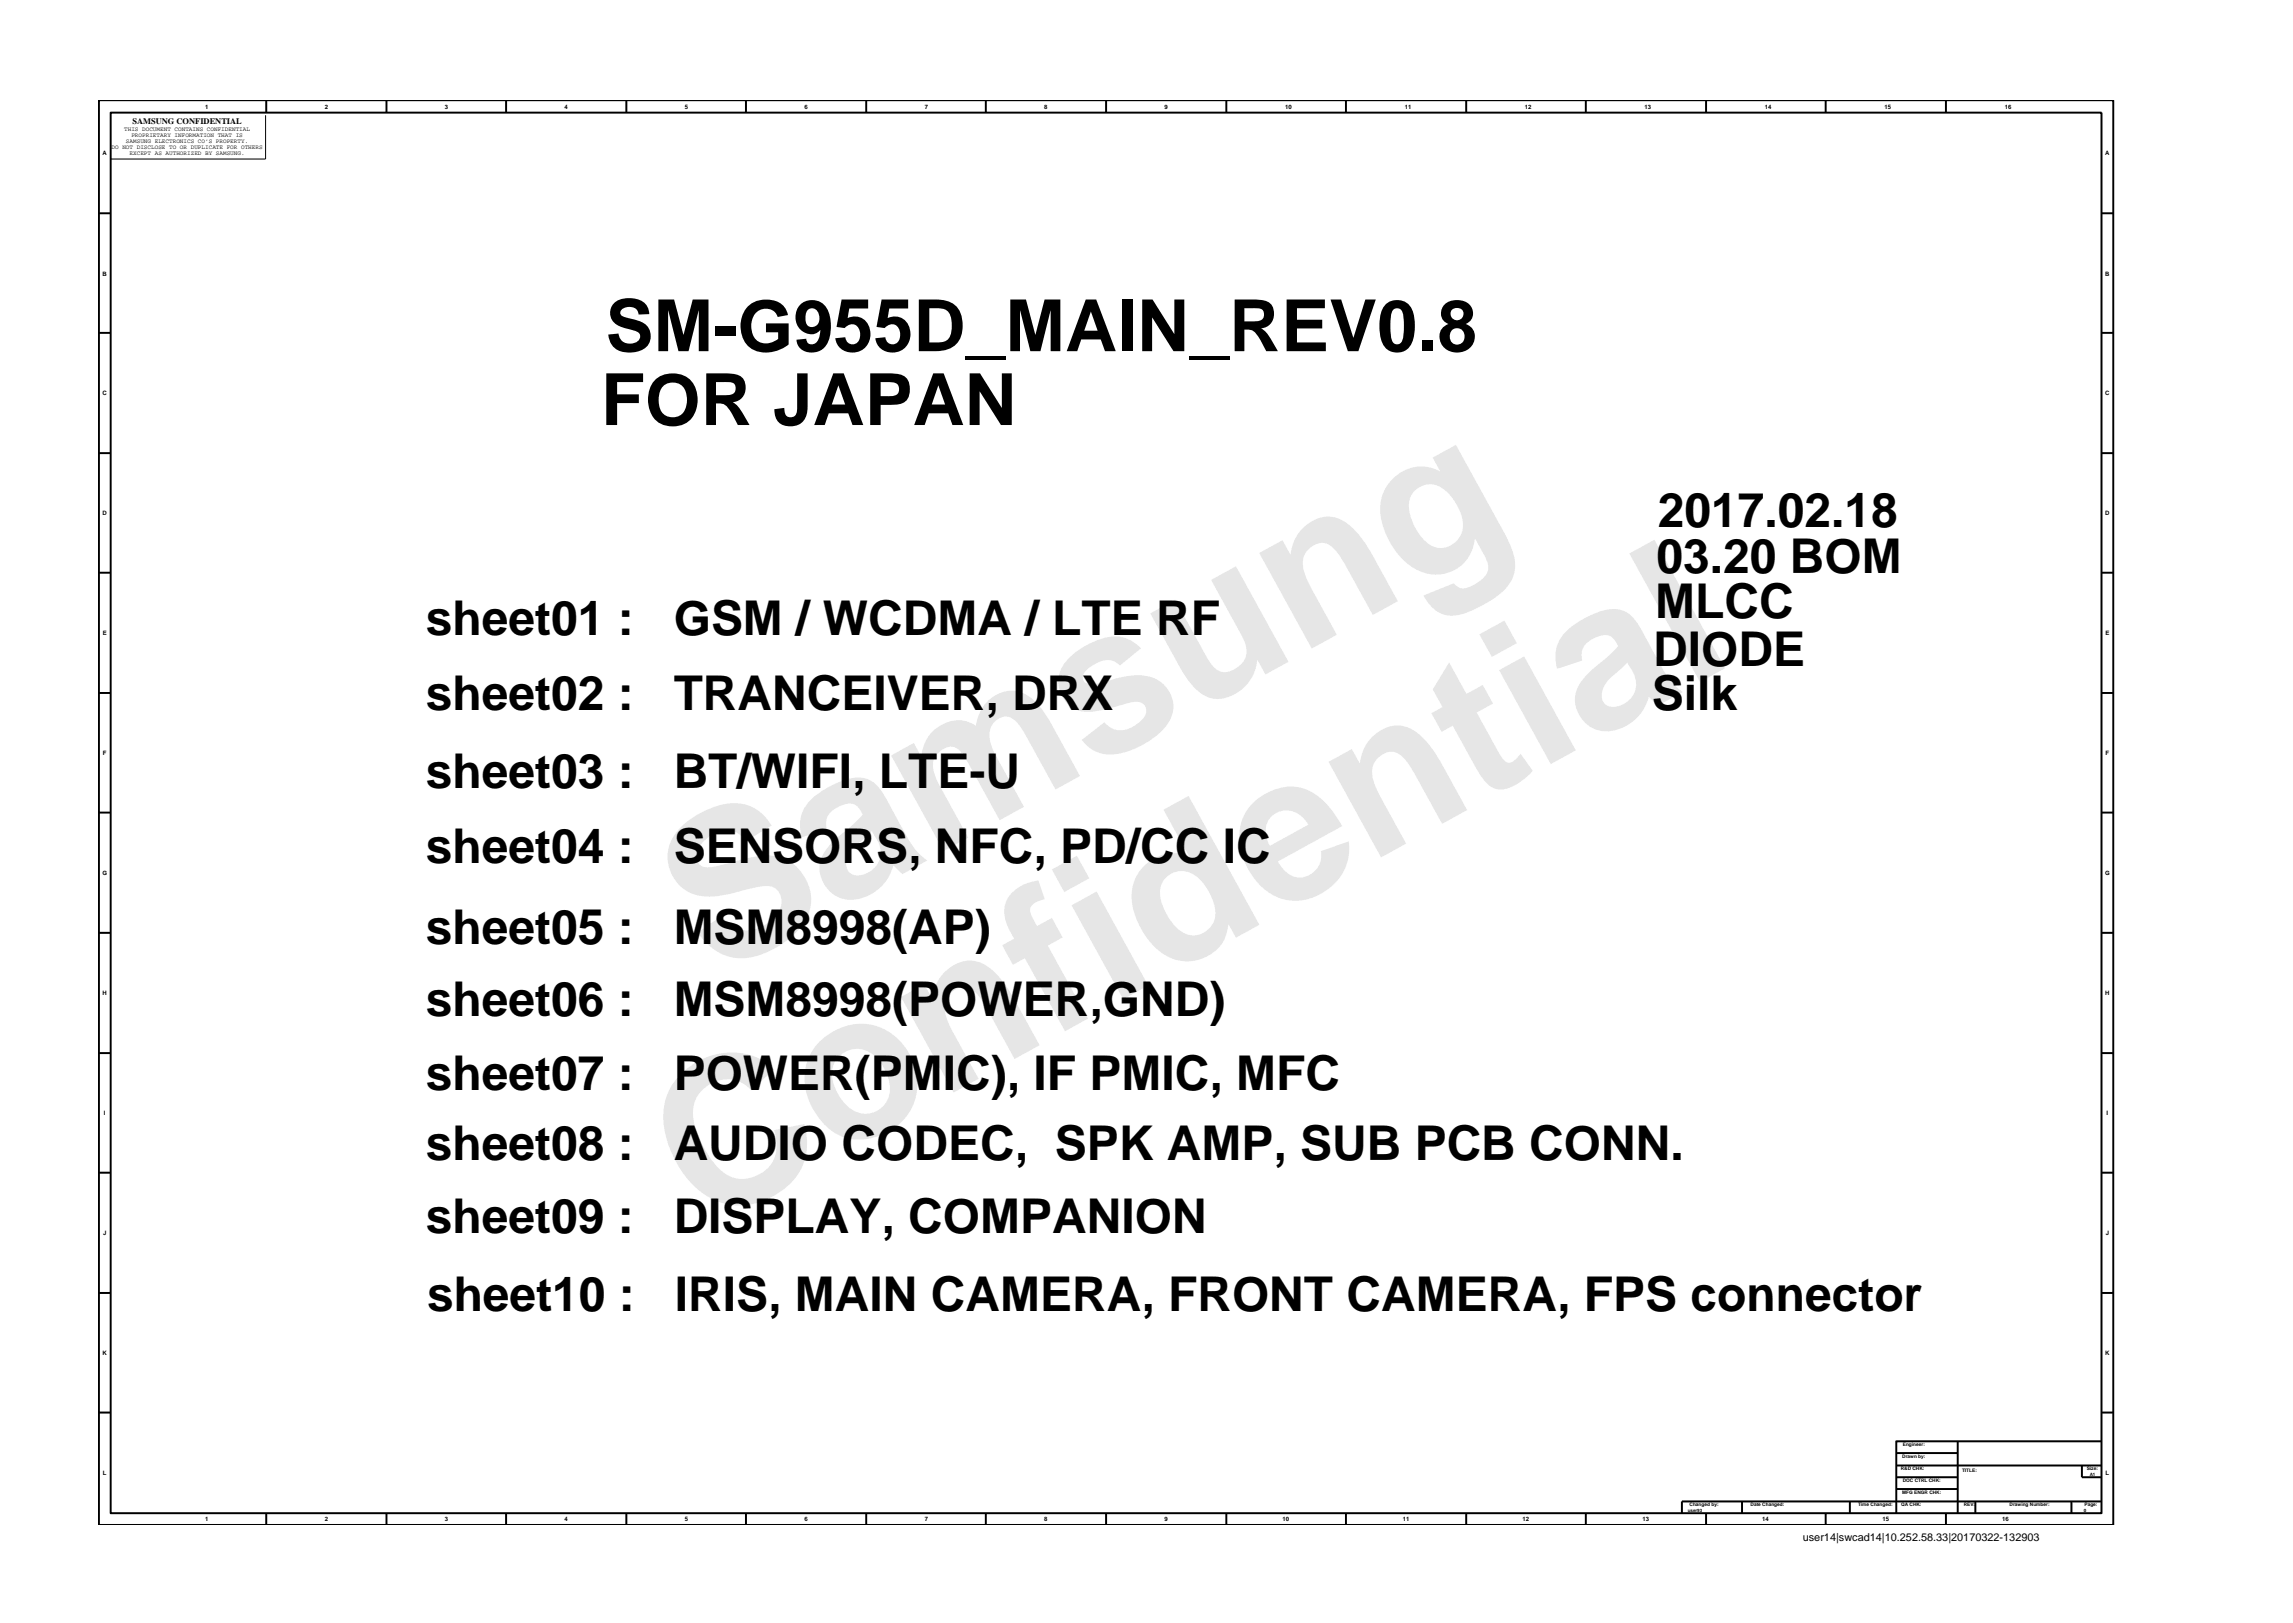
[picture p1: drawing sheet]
<svg xmlns="http://www.w3.org/2000/svg" width="297mm" height="210mm" viewBox="0 0 297 210" stroke-linecap="round" stroke-linejoin="round" font-family="sans-serif">
<defs><g id="words">
<g font-size="26.5" fill="#e6e6e6">
<text x="92.4" y="126.7" transform="rotate(-29 92.4 126.7)">Samsung</text>
<text x="91.1" y="159.4" transform="rotate(-29 91.1 159.4)">Confidential</text>
</g>
<g font-size="9.3">
<text x="78.4" y="45.5">SM-G955D_MAIN_REV0.8</text>
<text x="77.8" y="55.1">FOR JAPAN</text>
</g>
<g font-size="6.2">
<text x="214.7" y="68.3">2017.02.18</text>
<text x="214.6" y="74.3">03.20 BOM</text>
<text x="55.1" y="82.2">sheet01 :</text>
<text x="87.3" y="82.2">GSM / WCDMA / LTE RF</text>
<text x="214.4" y="80.1">MLCC</text>
<text x="214.2" y="86.3">DIODE</text>
<text x="55.1" y="92">sheet02 :</text>
<text x="87.3" y="92">TRANCEIVER, DRX</text>
<text x="214" y="92">Silk</text>
<text x="55.1" y="102.1">sheet03 :</text>
<text x="87.3" y="102.1">BT/WIFI, LTE-U</text>
<text x="55.1" y="111.8">sheet04 :</text>
<text x="87.3" y="111.8">SENSORS, NFC, PD/CC IC</text>
<text x="55.1" y="122.3">sheet05 :</text>
<text x="87.3" y="122.3">MSM8998(AP)</text>
<text x="55.1" y="131.6">sheet06 :</text>
<text x="87.3" y="131.6">MSM8998(POWER,GND)</text>
<text x="55.1" y="141.3">sheet07 :</text>
<text x="87.3" y="141.3">POWER(PMIC), IF PMIC, MFC</text>
<text x="55.1" y="150.2">sheet08 :</text>
<text x="87.3" y="150.2">AUDIO CODEC, SPK AMP, SUB PCB CONN.</text>
<text x="55.1" y="159.7">sheet09 :</text>
<text x="87.3" y="159.7">DISPLAY, COMPANION</text>
<text x="55.3" y="169.8">sheet10 :</text>
<text x="87.4" y="169.8">IRIS, MAIN CAMERA, FRONT CAMERA, FPS connector</text>
</g>
<text font-size="1.4" x="233.5" y="199.7">user14|swcad14|10.252.58.33|20170322-132903</text>
<text font-size="1.1" x="17.2" y="16.1">SAMSUNG CONFIDENTIAL</text>
<g font-size=".8">
<text x="16.1" y="17">THIS DOCUMENT CONTAINS CONFIDENTIAL</text>
<text x="17" y="17.8">PROPRIETARY INFORMATION THAT IS</text>
<text x="26.6" y="14.1">1</text>
<text x="42.1" y="14.1">2</text>
<text x="57.6" y="14.1">3</text>
<text x="73.1" y="14.1">4</text>
<text x="88.7" y="14.1">5</text>
<text x="104.2" y="14.1">6</text>
<text x="119.8" y="14.1">7</text>
<text x="135.3" y="14.1">8</text>
<text x="150.9" y="14.1">9</text>
<text x="166.5" y="14.1">10</text>
<text x="182" y="14.1">11</text>
<text x="197.5" y="14.1">12</text>
<text x="213" y="14.1">13</text>
<text x="228.6" y="14.1">14</text>
<text x="244.1" y="14.1">15</text>
<text x="259.7" y="14.1">16</text>
<text x="13.3" y="20.1">A</text>
<text x="14.5" y="19.3">DO NOT DISCLOSE TO OR DUPLICATE FOR OTHERS</text>
<text x="16.3" y="18.5">SAMSUNG ELECTRONICS CO’S PROPERTY.</text>
<text x="16.8" y="20.1">EXCEPT AS AUTHORIZED BY SAMSUNG.</text>
<text x="272.7" y="20.1">A</text>
<text x="13.3" y="35.7">B</text>
<text x="272.7" y="35.7">B</text>
<text x="13.3" y="51.2">C</text>
<text x="272.7" y="51.2">C</text>
<text x="13.3" y="66.8">D</text>
<text x="272.7" y="66.8">D</text>
<text x="13.3" y="82.3">E</text>
<text x="272.7" y="82.3">E</text>
<text x="13.3" y="97.8">F</text>
<text x="272.8" y="97.8">F</text>
<text x="13.3" y="113.3">G</text>
<text x="272.7" y="113.3">G</text>
<text x="13.3" y="128.9">H</text>
<text x="272.7" y="128.9">H</text>
<text x="13.5" y="144.4">I</text>
<text x="272.9" y="144.4">I</text>
<text x="13.4" y="160">J</text>
<text x="272.8" y="160">J</text>
<text x="13.3" y="175.5">K</text>
<text x="272.7" y="175.5">K</text>
<text x="13.3" y="191.1">L</text>
<text x="272.8" y="191.1">L</text>
<text x="26.6" y="197.1">1</text>
<text x="42.1" y="197.1">2</text>
<text x="57.6" y="197.1">3</text>
<text x="73.1" y="197.1">4</text>
<text x="88.7" y="197.1">5</text>
<text x="104.2" y="197.1">6</text>
<text x="119.8" y="197.1">7</text>
<text x="135.3" y="197.1">8</text>
<text x="150.9" y="197.1">9</text>
<text x="166.1" y="197.1">10</text>
<text x="181.7" y="197.1">11</text>
<text x="197.2" y="197.1">12</text>
<text x="212.8" y="197.1">13</text>
<text x="228.3" y="197.1">14</text>
<text x="243.9" y="197.1">15</text>
<text x="259.4" y="197.1">16</text>
</g>
<g font-size=".6">
<text x="246.2" y="190.4">R&amp;D CHK:</text>
<text x="246.4" y="188.9">Drawn by:</text>
<text x="246.5" y="187.4">Engineer:</text>
<text x="254.2" y="190.7">TITLE:</text>
<text x="270.3" y="190.4">Size:</text>
<text x="270.7" y="191.2">A1</text>
<text x="218.6" y="195.9">user93</text>
<text x="218.9" y="195.1">Changed by:</text>
<text x="226.8" y="195.1">Date Changed:</text>
<text x="240.7" y="195.1">Time Changed:</text>
<text x="246.3" y="195.1">QA CHK:</text>
<text x="246.4" y="193.5">MFG ENGR CHK:</text>
<text x="246.5" y="192">DOC CTRL CHK:</text>
<text x="254.4" y="195.1">REV:</text>
<text x="260.3" y="195.1">Drawing Number:</text>
<text x="269.9" y="195.9">0</text>
<text x="270" y="195.1">Page:</text>
</g>
</g></defs>
<g fill="none" stroke="#000" stroke-width=".25">
<path d="M12.8 13h261v184.6h-261zM14.3 14.6h257.9v181.4h-257.9zM34.5 13v1.6M50.1 13v1.6M65.6 13v1.6M81.1 13v1.6M96.6 13v1.6M112.2 13v1.6M127.7 13v1.6M143.3 13v1.6M158.9 13v1.6M174.4 13v1.6"/>
<path d="M189.9 13v1.6M205.4 13v1.6M221 13v1.6M236.5 13v1.6M252.1 13v1.6M12.8 27.6h1.5M272.2 27.6h1.6M12.8 43.1h1.5M12.8 58.7h1.5M272.2 43.1h1.6M272.2 58.7h1.6M12.8 74.2h1.5"/>
<path d="M272.2 74.2h1.6M12.8 89.8h1.5M272.2 89.8h1.6M12.8 105.3h1.5M272.2 105.3h1.6M12.8 120.8h1.5M12.8 136.4h1.5M272.2 120.8h1.6M272.2 136.4h1.6M12.8 151.9h1.5M272.2 151.9h1.6M12.8 167.5h1.5"/>
<path d="M272.2 167.5h1.6M12.8 183h1.5M34.5 196v1.6M50.1 196v1.6M65.6 196v1.6M81.1 196v1.6M96.6 196v1.6M112.2 196v1.6M127.7 196v1.6M143.3 196v1.6M158.9 196v1.6M174.4 196v1.6"/>
<path d="M189.9 196v1.6M205.4 196v1.6M221 196v1.6M225.7 194.5v1.5M236.5 196v1.6M239.6 194.5v1.5M245.6 188.2h8M245.6 189.9h26.6M245.6 191.4h8M245.6 192.9h8M252.1 196v1.6M253.6 186.7v9.3"/>
<path d="M255.9 194.5v1.5M268.3 194.5v1.5M269.7 189.9v1.5h2.5M272.2 186.7h-26.6v9.3M272.2 183h1.6M272.2 194.5h-54.3v1.5"/>
</g>
<path d="M34.4 14.9v5.7h-20.1" fill="none" stroke="#000" stroke-width=".13"/>
<use href="#words"/>
</svg>
